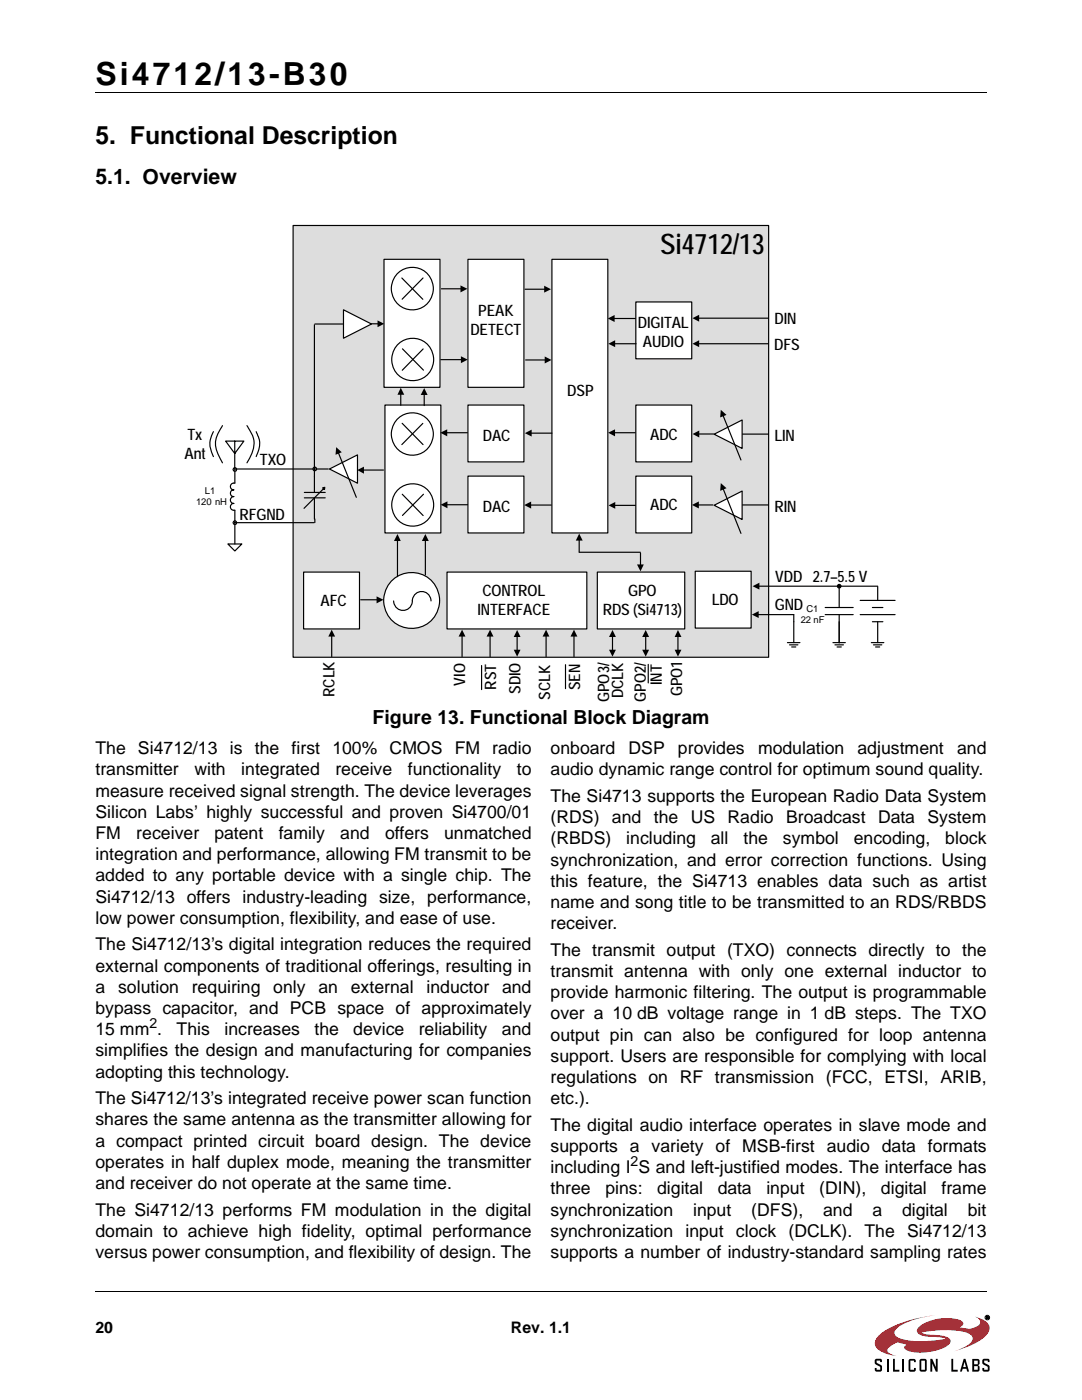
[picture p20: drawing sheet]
<svg xmlns="http://www.w3.org/2000/svg" width="216mm" height="279mm" viewBox="0 0 216 279" stroke-linecap="round" stroke-linejoin="round" font-family="sans-serif">
<defs><g id="words">
<text font-size="6.3" x="19" y="16.9">Si4712/13-B30</text>
<text font-size="5.7" x="131.7" y="50.8">Si4712/13</text>
<text font-size="4.9" x="19" y="28.7">5. Functional Description</text>
<text font-size="4.2" x="19" y="36.7">5.1. Overview</text>
<text font-size="3.9" x="74.4" y="144.4">Figure 13. Functional Block Diagram</text>
<g font-size="3.5">
<text x="19" y="150.5">The Si4712/13 is the first 100% CMOS FM radio</text>
<text x="19" y="154.7">transmitter</text>
<text x="38.8" y="154.7">with</text>
<text x="48.1" y="154.7">integrated</text>
<text x="66.9" y="154.7">receive</text>
<text x="81.4" y="154.7">functionality</text>
<text x="103.1" y="154.7">to</text>
<text x="109.9" y="150.5">onboard</text>
<text x="109.9" y="154.7">audio dynamic range control for optimum sound quality.</text>
<text x="125.4" y="150.5">DSP</text>
<text x="135.3" y="150.5">provides</text>
<text x="151.3" y="150.5">modulation</text>
<text x="171.1" y="150.5">adjustment</text>
<text x="191" y="150.5">and</text>
<text x="19" y="159">measure received signal strength. The device leverages</text>
<text x="109.9" y="160">The Si4713 supports the European Radio Data System</text>
<text x="19" y="163.2">Silicon Labs’ highly successful and proven Si4700/01</text>
<text x="19" y="167.4">FM</text>
<text x="27.2" y="167.4">receiver</text>
<text x="42.8" y="167.4">patent</text>
<text x="55.6" y="167.4">family</text>
<text x="67.9" y="167.4">and</text>
<text x="76.8" y="167.4">offers</text>
<text x="88.6" y="167.4">unmatched</text>
<text x="109.9" y="164.3">(RDS)</text>
<text x="122.1" y="164.3">and</text>
<text x="130.5" y="164.3">the</text>
<text x="137.8" y="164.3">US</text>
<text x="145.2" y="164.3">Radio</text>
<text x="156.9" y="164.3">Broadcast</text>
<text x="175.2" y="164.3">Data</text>
<text x="185.1" y="164.3">System</text>
<text x="19" y="171.7">integration and performance, allowing FM transmit to be</text>
<text x="109.9" y="168.5">(RBDS)</text>
<text x="109.9" y="172.7">synchronization, and error correction functions. Using</text>
<text x="125" y="168.5">including</text>
<text x="141.9" y="168.5">all</text>
<text x="148.4" y="168.5">the</text>
<text x="156.2" y="168.5">symbol</text>
<text x="170.4" y="168.5">encoding,</text>
<text x="188.6" y="168.5">block</text>
<text x="19" y="175.9">added to any portable device with a single chip. The</text>
<text x="109.9" y="177">this feature, the Si4713 enables data such as artist</text>
<text x="19" y="180.1">Si4712/13 offers industry-leading size, performance,</text>
<text x="19" y="184.4">low power consumption, flexibility, and ease of use.</text>
<text x="109.9" y="181.2">name and song title to be transmitted to an RDS/RBDS</text>
<text x="109.9" y="185.4">receiver.</text>
<text x="19" y="189.7">The Si4712/13’s digital integration reduces the required</text>
<text x="109.9" y="190.7">The transmit output (TXO) connects directly to the</text>
<text x="19" y="193.9">external components of traditional offerings, resulting in</text>
<text x="109.9" y="195">transmit antenna with only one external inductor to</text>
<text x="19" y="198.1">a</text>
<text x="19" y="202.4">bypass capacitor, and PCB space of approximately</text>
<text x="23.6" y="198.1">solution</text>
<text x="38.3" y="198.1">requiring</text>
<text x="54.5" y="198.1">only</text>
<text x="63.5" y="198.1">an</text>
<text x="70" y="198.1">external</text>
<text x="85.1" y="198.1">inductor</text>
<text x="100.2" y="198.1">and</text>
<text x="109.9" y="199.2">provide harmonic filtering. The output is programmable</text>
<text x="109.9" y="203.4">over a 10 dB voltage range in 1 dB steps. The TXO</text>
<text x="19" y="206.6">15 mm .</text>
<text x="35.3" y="206.6">This</text>
<text x="44.8" y="206.6">increases</text>
<text x="62.7" y="206.6">the</text>
<text x="70.5" y="206.6">device</text>
<text x="83.5" y="206.6">reliability</text>
<text x="100.1" y="206.6">and</text>
<text x="109.9" y="207.7">output pin can also be configured for loop antenna</text>
<text x="19" y="210.8">simplifies the design and manufacturing for companies</text>
<text x="19" y="215.1">adopting this technology.</text>
<text x="109.9" y="211.9">support. Users are responsible for complying with local</text>
<text x="19" y="220.4">The Si4712/13’s integrated receive power scan function</text>
<text x="109.9" y="216.1">regulations on RF transmission (FCC, ETSI, ARIB,</text>
<text x="109.9" y="220.4">etc.).</text>
<text x="19" y="224.6">shares the same antenna as the transmitter allowing for</text>
<text x="109.9" y="225.7">The digital audio interface operates in slave mode and</text>
<text x="19" y="228.8">a compact printed circuit board design. The device</text>
<text x="19" y="233.1">operates in half duplex mode, meaning the transmitter</text>
<text x="109.9" y="229.9">supports a variety of MSB-first audio data formats</text>
<text x="19" y="237.3">and receiver do not operate at the same time.</text>
<text x="109.9" y="234.1">including I S and left-justified modes. The interface has</text>
<text x="109.9" y="238.4">three</text>
<text x="120.8" y="238.4">pins:</text>
<text x="131.1" y="238.4">digital</text>
<text x="143.2" y="238.4">data</text>
<text x="152.9" y="238.4">input</text>
<text x="163.5" y="238.4">(DIN),</text>
<text x="175.8" y="238.4">digital</text>
<text x="187.9" y="238.4">frame</text>
<text x="19" y="242.6">The Si4712/13 performs FM modulation in the digital</text>
<text x="109.9" y="242.6">synchronization</text>
<text x="138.3" y="242.6">input</text>
<text x="149.9" y="242.6">(DFS),</text>
<text x="164.3" y="242.6">and</text>
<text x="174.1" y="242.6">a</text>
<text x="180" y="242.6">digital</text>
<text x="193.1" y="242.6">bit</text>
<text x="19" y="246.8">domain to achieve high fidelity, optimal performance</text>
<text x="19" y="251.1">versus power consumption, and flexibility of design. The</text>
<text x="109.9" y="246.8">synchronization input clock (DCLK). The Si4712/13</text>
<text x="109.9" y="251.1">supports a number of industry-standard sampling rates</text>
</g>
<g font-size="3.2">
<text x="19" y="266">20</text>
<text x="102" y="266">Rev. 1.1</text>
</g>
<g font-size="3.1">
<text x="95.4" y="63.1">PEAK</text>
<text x="127.3" y="65.5">DIGITAL</text>
<text x="154.5" y="64.6">DIN</text>
<text x="93.9" y="66.9">DETECT</text>
<text x="128.3" y="69.3">AUDIO</text>
<text x="154.5" y="69.9">DFS</text>
<text x="113.2" y="78.9">DSP</text>
<text x="37.4" y="87.8">Tx</text>
<text x="96.4" y="88.1">DAC</text>
<text x="129.7" y="87.8">ADC</text>
<text x="154.5" y="87.9">LIN</text>
<text x="36.8" y="91.6">Ant</text>
<text x="51.9" y="92.9">TXO</text>
<text x="129.7" y="101.9">ADC</text>
<text x="47.8" y="103.7">RFGND</text>
<text x="96.4" y="102.3">DAC</text>
<text x="154.5" y="102.1">RIN</text>
<text x="96.2" y="118.9">CONTROL</text>
<text x="125.3" y="118.9">GPO</text>
<text x="154.7" y="116.2">VDD 2.7–5.5 V</text>
<text x="64" y="120.8">AFC</text>
<text x="95.3" y="122.7">INTERFACE</text>
<text x="120.3" y="122.7">RDS (Si4713)</text>
<text x="142" y="120.8">LDO</text>
<text x="154.6" y="121.8">GND</text>
<text x="92.8" y="136.8" transform="rotate(-90 92.8 136.8)">VIO</text>
<text x="99" y="137.6" transform="rotate(-90 99 137.6)">RST</text>
<text x="115.7" y="137.8" transform="rotate(-90 115.7 137.8)">SEN</text>
<text x="132" y="136.7" transform="rotate(-90 132 136.7)">INT</text>
<text x="66.8" y="139.1" transform="rotate(-90 66.8 139.1)">RCLK</text>
<text x="103.8" y="138.5" transform="rotate(-90 103.8 138.5)">SDIO</text>
<text x="109.8" y="139.6" transform="rotate(-90 109.8 139.6)">SCLK</text>
<text x="121.5" y="140.1" transform="rotate(-90 121.5 140.1)">GPO3/</text>
<text x="124.3" y="139.3" transform="rotate(-90 124.3 139.3)">DCLK</text>
<text x="128.9" y="140.1" transform="rotate(-90 128.9 140.1)">GPO2/</text>
<text x="136.1" y="139" transform="rotate(-90 136.1 139)">GPO1</text>
</g>
<g font-size="2.8">
<text x="29.8" y="205.2">2</text>
<text x="125.8" y="232.7">2</text>
</g>
<g font-size="1.9">
<text x="39.1" y="100.8">120 nH</text>
<text x="40.9" y="98.6">L1</text>
<text x="159.8" y="124.4">22 nF</text>
<text x="160.9" y="122.1">C1</text>
</g>
</g></defs>
<path d="M175.5 266.3a21.4 21.4 0 0 1 9.7-3.6l1.5-.2a16.9 16.9 0 0 0-7.6 2.5 1.05 1.05 0 0 0-.6 1 1.05 1.05 0 0 0 .7 .9 17 17 0 0 0 8.9 .4l.6-.1a11.4 11.4 0 0 0-3.8-.4l-.4-.1a1.42 1.42 0 0 1-1.6-1.2 2.83 2.83 0 0 1 1.9-1.6 9.2 9.2 0 0 1 7-.3 .66 .66 0 0 1 .4 .8 .66 .66 0 0 1-.7 .4l-.1 .1a4.3 4.3 0 0 0 3.3-.1 .97 .97 0 0 0 .9-.9 .97 .97 0 0 0-.7-1l-.4-.1 .5 .1a2.73 2.73 0 0 1 2.5 2.3 5.5 5.5 0 0 1-3.4 3.1l-3.8 1.4a6.3 6.3 0 0 0 3.8-2.3 1.39 1.39 0 0 0-1.4-1.5 21.1 21.1 0 0 0-8.9 0l1.1 .4a10.3 10.3 0 0 1 4.4 .8 .81 .81 0 0 1-.1 1.4 10.1 10.1 0 0 1-8.3 1l-.5-.6 .5-.6-1.9-.4-.6 .3a1.81 1.81 0 0 0-1.3 1.4l.6 .6 1.2 .4-1.6-.3a3.4 3.4 0 0 1-2.7-2 2.19 2.19 0 0 1 .9-2z" fill="#da1826"/>
<g fill="none" stroke="#000" stroke-width=".2">
<path d="M19 18.4h177.8M19.1 257.8h177.8M196.8 262.7h.4l-.1 .2 .2 .3-.4-.2-.1 .2zM196.9 262.7l.3 .1-.3 .1z"/>
<circle cx="197" cy="262.9" r=".45"/>
</g>
<g fill="#000">
<path d="M174.6 271.4l.3-.2h.7h.2l.2 .3v.3h-.4v-.3h-.7v.4l1.1 .7-.1 1-.3 .1h-.9l-.1-.7h.3v.4h.7v-.6l-.1-.1a1.14 1.14 0 0 1-1-.7zM178.2 271.2h.4v2.2h.9v.3h-1.3zM181.3 271.4l.4-.2h.7l.3 .2v.4h-.3v-.3h-.7v1.9h.7v-.4h.3v.4l-.2 .3-.8 .1-.4-.2zM185.6 271.2h.4l.7 1.6v-1.6h.4v2.5h-.4l-.7-1.6v1.6h-.4zM189.8 271.2h.4v2.2h.9v.3h-1.3zM196.1 271.4l.3-.2h.7h.2l.1 .3v.3h-.3v-.3h-.7v.4l1 .7v1l-.3 .1h-.9l-.2-.7h.4v.4h.7v-.6l-.1-.1a1.14 1.14 0 0 1-1-.7z"/>
<path d="M183.5 271.4v2.2l.3 .1h.9l.2-.3v-2l-.3-.2h-.8zM183.8 271.5h.8v1.9h-.8z"/>
<path d="M192.3 271.2l-.7 2.5h.3l.2-.5h.7l.2 .5h.4l-.8-2.5zM192.5 271.8l.2 1h-.5z"/>
<path d="M194 271.2v2.5h1.3l.2-.3v-.7l-.3-.2 .3-.3-.1-.8-.3-.2zM194.4 271.5h.7v.8h-.7zM194.4 272.6h.7v.8h-.7z"/>
<path d="M196.8 262.7h.4l-.1 .2 .2 .3-.4-.2-.1 .2zM196.9 262.7v.2l.3-.1z"/>
</g>
<path d="M177.1 271.2v2.5M180.2 271.2v2.5" fill="none" stroke="#000" stroke-width=".36"/>
<path d="M36.3 44.4h142.9v96.5h-142.9z" fill="#fff"/>
<path d="M58.5 45h94.9v86.2h-94.9z" fill="#ddd"/>
<path d="M58.5 45h94.9v86.2h-94.9z" fill="none" stroke="#000" stroke-width=".23"/>
<path d="M110.1 51.8h11.2v54.6h-11.2z" fill="#fff"/>
<path d="M110.1 51.8h11.2v54.6h-11.2z" fill="none" stroke="#000" stroke-width=".23"/>
<path d="M93.4 51.8h11.1v25.5h-11.1z" fill="#fff"/>
<path d="M93.4 51.8h11.1v25.5h-11.1z" fill="none" stroke="#000" stroke-width=".23"/>
<path d="M93.4 80.8h11.1v11.4h-11.1z" fill="#fff"/>
<path d="M93.4 80.8h11.1v11.4h-11.1z" fill="none" stroke="#000" stroke-width=".23"/>
<path d="M93.4 95h11.1v11.4h-11.1z" fill="#fff"/>
<path d="M93.4 95h11.1v11.4h-11.1z" fill="none" stroke="#000" stroke-width=".23"/>
<path d="M76.8 80.8h11.2v25.6h-11.2z" fill="#fff"/>
<path d="M76.8 80.8h11.2v25.6h-11.2z" fill="none" stroke="#000" stroke-width=".23"/>
<path d="M76.6 51.8h11.2v25.5h-11.2z" fill="#fff"/>
<path d="M76.6 51.8h11.2v25.5h-11.2z" fill="none" stroke="#000" stroke-width=".23"/>
<path d="M126.9 60.3h11.1v11.3h-11.1z" fill="#fff"/>
<path d="M126.9 60.3h11.1v11.3h-11.1z" fill="none" stroke="#000" stroke-width=".23"/>
<path d="M126.9 80.8h11.1v11.4h-11.1z" fill="#fff"/>
<path d="M126.9 80.8h11.1v11.4h-11.1z" fill="none" stroke="#000" stroke-width=".23"/>
<path d="M126.9 95h11.1v11.4h-11.1z" fill="#fff"/>
<path d="M126.9 95h11.1v11.4h-11.1z" fill="none" stroke="#000" stroke-width=".23"/>
<path d="M138.7 114h11.2v11.3h-11.2z" fill="#fff"/>
<path d="M138.7 114h11.2v11.3h-11.2z" fill="none" stroke="#000" stroke-width=".23"/>
<path d="M119.2 114.2h17.4v11.3h-17.4z" fill="#fff"/>
<path d="M119.2 114.2h17.4v11.3h-17.4z" fill="none" stroke="#000" stroke-width=".23"/>
<path d="M89.2 114.2h27.9v11.3h-27.9z" fill="#fff"/>
<path d="M89.2 114.2h27.9v11.3h-27.9z" fill="none" stroke="#000" stroke-width=".23"/>
<path d="M60.6 114.2h11.1v11.3h-11.1z" fill="#fff"/>
<g fill="none" stroke="#000" stroke-width=".23">
<path d="M62.7 64.8v33.5M42.6 86.1a4.7 4.7 0 0 0 0 5M44.4 84.9l-.1 .3a5 5 0 0 0-.5 6l.6 1.2M46.8 88h1.9l-1.9 2.5v-2.5h-1.8l1.8 2.5M46.8 90.3v3.3h18.7M49.3 84.9l.1 .3a5.3 5.3 0 0 1 .2 6.7l-.3 .5M51.1 86.1l.2 .5a4.7 4.7 0 0 1-.2 4.5M62.7 99.4v4.2M64.6 97.5l.1 .2 .1-.4h-.4l.2 .2-3.9 4M80.3 98.6l4.1 4.3M84.4 84.5l-4.2 4.2M147.8 86.6h5.5"/>
<path d="M60.6 114.2h11.1v11.3h-11.1zM139.3 100.8h3M147.8 100.8h5.5M135.3 127v2.8"/>
<circle cx="82.3" cy="86.6" r="4.2"/>
<circle cx="82.3" cy="100.8" r="4.2"/>
</g>
<path d="M138.1 100.8l1.3-.7v1.4zM134.6 129.7h1.4l-.7 1.3zM135.3 125.7l.7 1.4h-1.4z" fill="#000"/>
<circle cx="82.1" cy="119.8" r="5.6" fill="#fff"/>
<g fill="none" stroke="#000" stroke-width=".23">
<path d="M80.2 55.5l4.2 4.2M84.4 55.5l-4.2 4.2M88.1 57.6h4M104.8 57.7h4M62.8 64.7h5.6M73.9 64.6h1.6M80 78.6v2.3M80.3 69.6l4.2 4.3M84.4 69.6l-4.1 4.3M84.6 78.7v2.2M87.9 71.8h4.2M104.9 71.8h4"/>
<path d="M122.5 63.6h4.3M122.6 68.6h4.3M139.4 68.6h13.9M139.4 63.5h13.9M46.9 93.7v2.7a.69 .69 0 0 0-.9 .6 .69 .69 0 0 0 .7 .8 .67 .67 0 0 0-.7 .6 .67 .67 0 0 0 .7 .7 .69 .69 0 0 0-.7 .7 .69 .69 0 0 0 .7 .7 .69 .69 0 0 0-.7 .8 .69 .69 0 0 0 .9 .5v6.8M60.7 99.4h4.2M60.7 98.3h4.2M72.5 93.8h4M80.2 84.5l4.2 4.2M84.5 98.6l-4.2 4.3M89 86.4h4.3M105.9 86.4h4.2"/>
<path d="M122.5 86.4h4.2M139.4 86.6h3M45.5 108.6h2.8l-1.4 1.4zM46.8 104.3h15.9M62.8 103.6v.7M72 119.7h3.3M78.5 119.9a1.87 1.87 0 0 0 2 1.9 1.87 1.87 0 0 0 1.8-2.1 1.87 1.87 0 0 1 1.9-1.7 1.87 1.87 0 0 1 1.8 1.9M79.3 107.8v7.3M84.9 107.8v6.9M89.1 100.7h4.2M105.8 100.8h4.2M115.6 107.7v2.5h12.2"/>
<path d="M122.6 100.9h4.2M127.8 110.3v2.5M151.4 117h23.7M167.4 117v4.2M171.6 119.8h7M175.1 117.1v2.7M66.2 126.9v4.1M92.2 126.9v4.1M96.1 132.8v4.8M97.8 126.9v4.1M103.2 126.9v2.9M109 126.9v4.1"/>
<path d="M112.8 132.7v4.7M114.5 126.9v4.1M122.2 126.9v2.9M128.8 126.9v2.9M151.2 122.7h7.2v5.5M157.1 128.2h2.5M157.5 128.7h1.7M158 129.1h.8M164.7 122.7h5.5M164.7 121.2h5.5M166.2 128.2h2.5M166.6 128.7h1.7"/>
<path d="M167 129.1h.9M167.4 122.7v5.6M171.6 122.7h7M173.9 128.2h2.5M174.1 121.2h2.1M174.1 124.1h2.1M174.3 128.7h1.7M174.7 129.1h.8M175.1 124.1v4.1"/>
<circle cx="82.2" cy="57.6" r="4.2"/>
<circle cx="82.3" cy="71.7" r="4.2"/>
<circle cx="46.9" cy="93.7" r=".35"/>
<circle cx="62.8" cy="93.6" r=".36"/>
<circle cx="46.9" cy="104.3" r=".35"/>
<circle cx="82.1" cy="119.8" r="5.6"/>
<circle cx="167.5" cy="117" r=".35"/>
</g>
<g fill="#000">
<path d="M91.9 57l1.4 .6-1.4 .8zM108.6 57l1.3 .7-1.3 .7zM75.3 63.9l1.4 .7-1.4 .7zM80 77.4l.7 1.4h-1.4zM84.6 77.4l.7 1.4h-1.4zM92 71.1l1.3 .7-1.3 .7zM108.7 71.1l1.3 .7-1.3 .7zM121.3 63.6l1.3-.7v1.4zM121.4 68.6l1.3-.7v1.4zM138.2 68.6l1.3-.7v1.4zM138.2 63.5l1.3-.7v1.4zM71.3 93.8l1.3-.7v1.4z"/>
<path d="M87.9 86.4l1.3-.7v1.4zM104.7 86.4l1.4-.7v1.4zM121.3 86.4l1.4-.7v1.4zM138.2 86.6l1.3-.7v1.4zM79.3 106.6l.7 1.4h-1.4zM84.9 106.6l.7 1.4h-1.4zM87.9 100.7l1.4-.6v1.3zM104.6 100.8l1.4-.7v1.4zM115.6 106.5l.7 1.4h-1.4zM121.4 100.9l1.4-.7v1.3zM127.1 112.6h1.4l-.7 1.4zM150.2 117l1.3-.7v1.4z"/>
<path d="M66.2 125.7l.7 1.3h-1.4zM75.1 119l1.4 .7-1.4 .7zM92.2 125.7l.7 1.3h-1.4zM97.8 125.7l.7 1.3h-1.4zM102.5 129.7h1.4l-.7 1.3zM103.2 125.7l.7 1.4h-1.4zM109 125.7l.6 1.3h-1.3zM114.5 125.7l.7 1.3h-1.4zM121.5 129.7h1.4l-.7 1.3zM122.2 125.7l.7 1.4h-1.4zM128.1 129.7h1.4l-.7 1.3zM128.8 125.7l.7 1.4h-1.4z"/>
<path d="M150 122.7l1.4-.7v1.3z"/>
<circle cx="167.5" cy="117" r=".35"/>
</g>
<path d="M68.5 61.8l5.6 2.9-5.6 2.8z" fill="#fff"/>
<path d="M68.5 61.8l5.6 2.9-5.6 2.8z" fill="none" stroke="#000" stroke-width=".23"/>
<path d="M65.7 93.6l5.6-2.8v5.6z" fill="#fff"/>
<path d="M65.7 93.6l5.6-2.8v5.6zM67.5 90.4l3.6 8.9" fill="none" stroke="#000" stroke-width=".23"/>
<path d="M67.1 89.2l1.1 1.1-1.2 .5z" fill="#000"/>
<path d="M142.5 86.7l5.6-2.9v5.7z" fill="#fff"/>
<path d="M142.5 86.7l5.6-2.9v5.7z" fill="none" stroke="#000" stroke-width=".23"/>
<path d="M142.5 100.8l5.6-2.8v5.7z" fill="#fff"/>
<path d="M144.3 82.9l3.5 8.9M144.3 97.5l3.5 8.9M142.5 100.8l5.6-2.8v5.7zM129.3 132.6v3.7" fill="none" stroke="#000" stroke-width=".23"/>
<path d="M143.8 96.4l1.2 1-1.3 .6zM143.8 81.8l1.2 1-1.3 .5z" fill="#000"/>
<use href="#words"/>
</svg>
